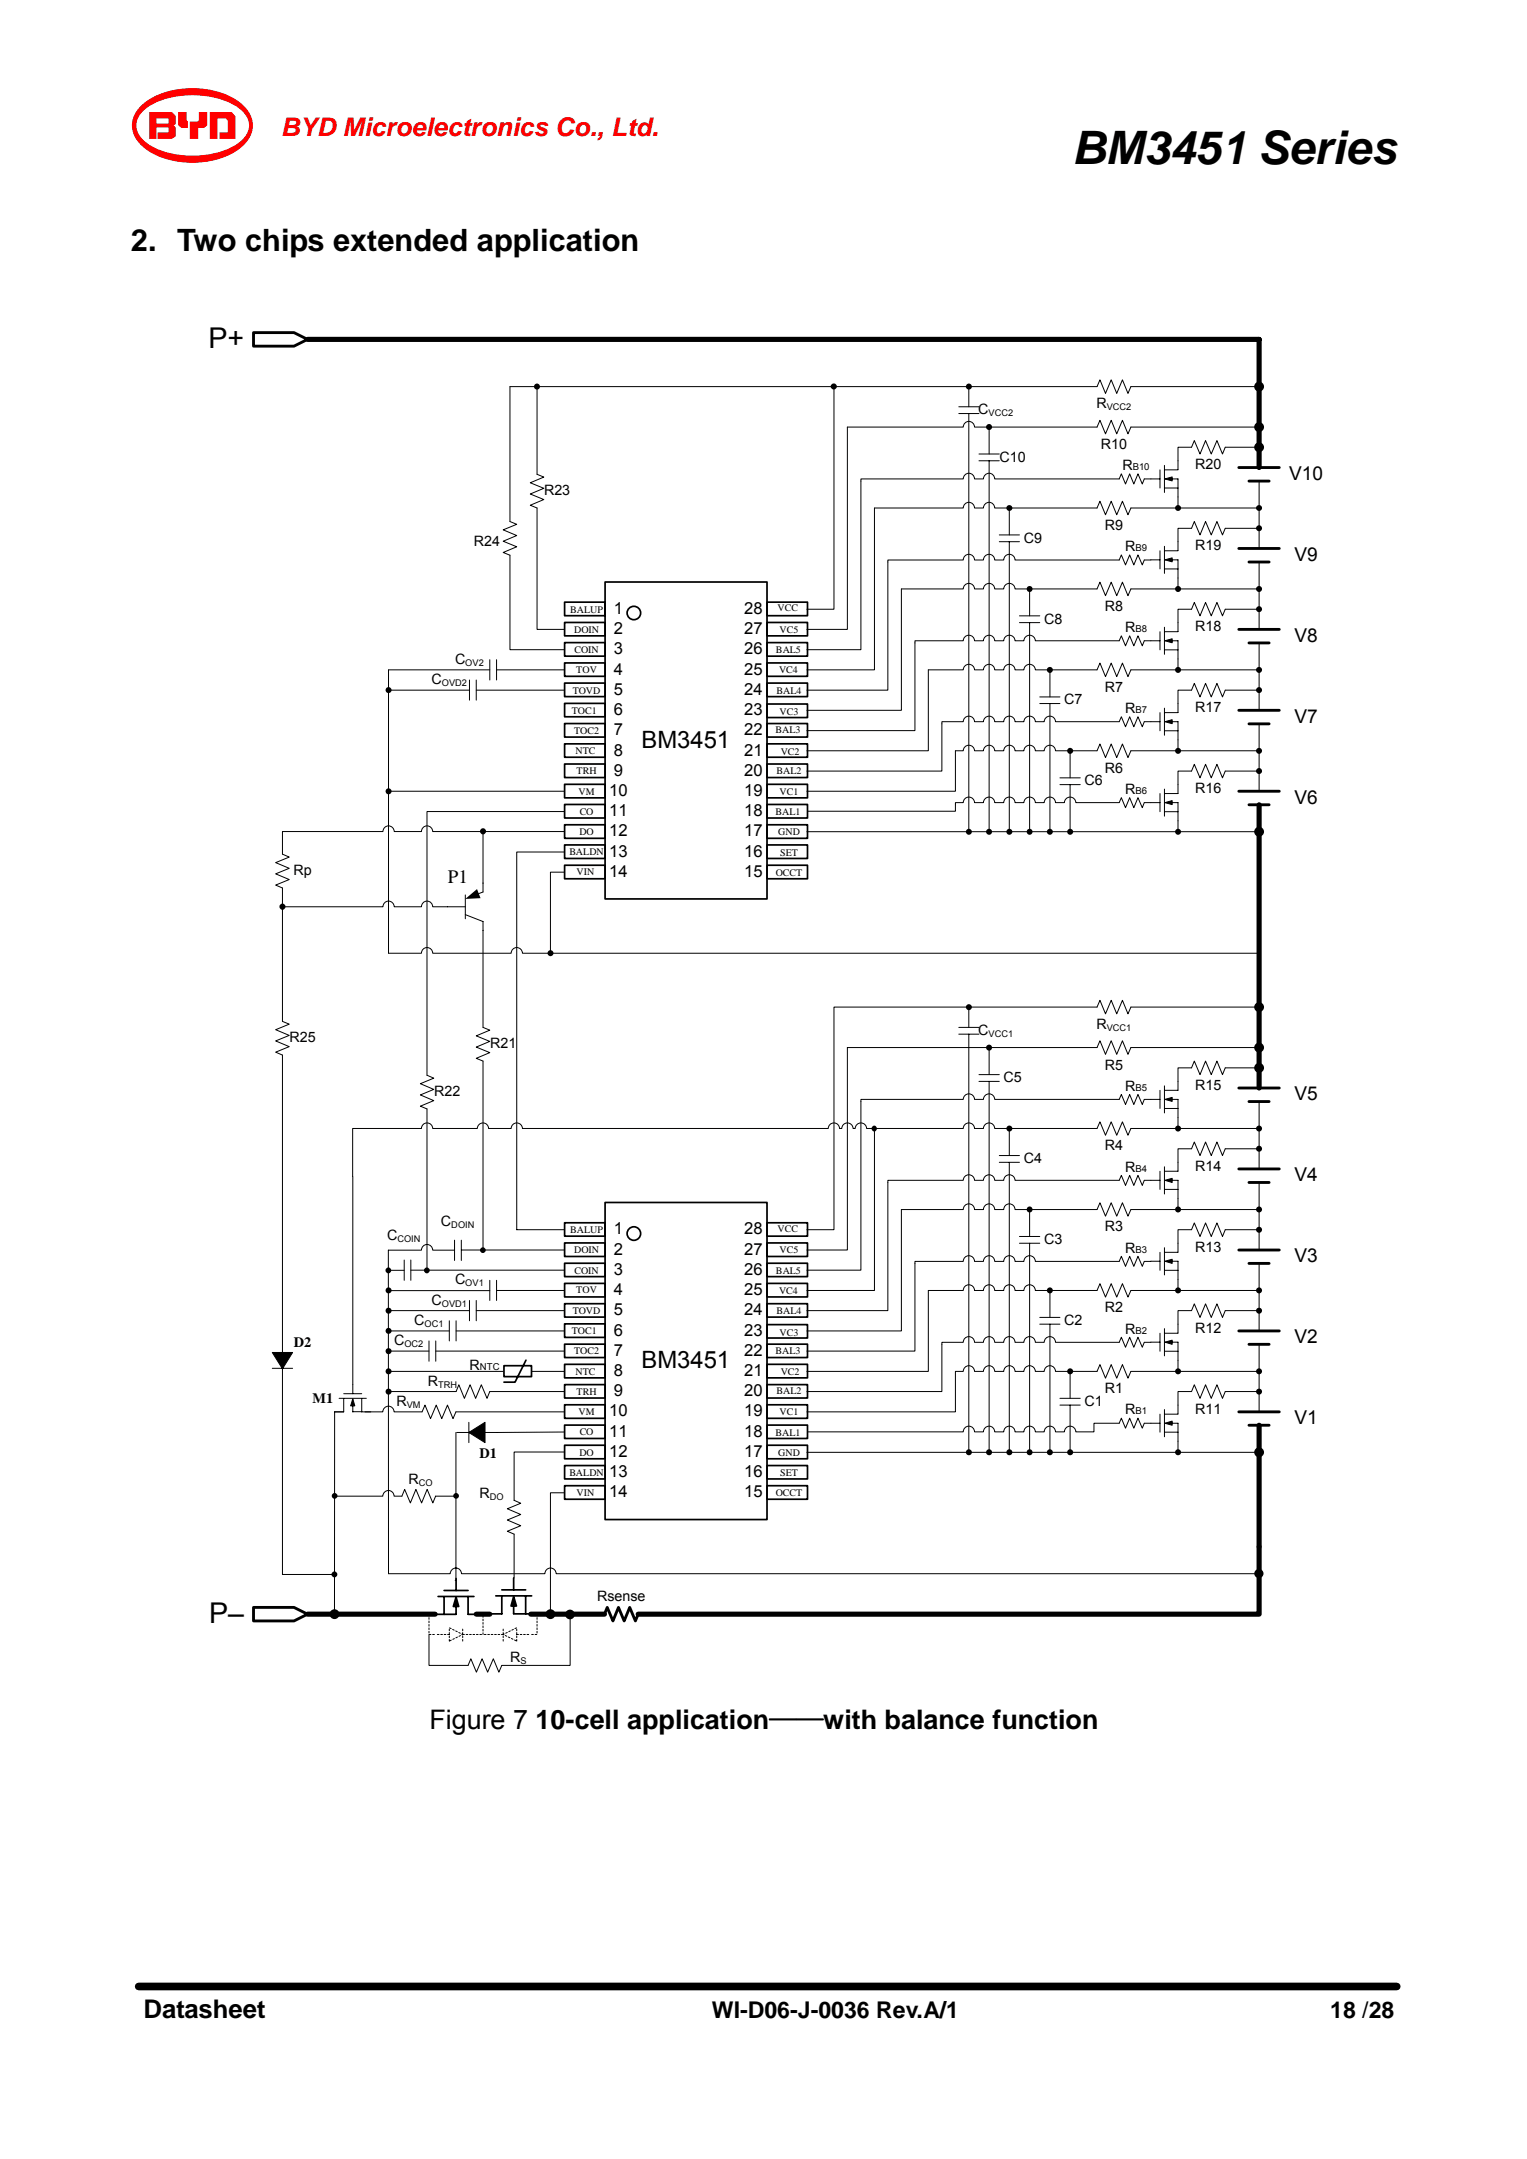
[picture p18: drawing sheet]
<svg xmlns="http://www.w3.org/2000/svg" width="210mm" height="297mm" viewBox="0 0 210 297" stroke-linecap="round" stroke-linejoin="round" font-family="sans-serif">
<defs><g id="words">
<text font-size="6.3" x="147.4" y="22.5">BM3451 Series</text>
<text font-size="4.2" x="18" y="34.5">2. Two chips extended application</text>
<g font-size="3.9">
<text x="28.7" y="47.9">P+</text>
<text x="28.7" y="223.2">P–</text>
</g>
<text font-size="3.7" x="59.1" y="237.9">Figure 7 10-cell application——with balance function</text>
<text font-size="3.5" fill="#f00" x="38.6" y="18.7">BYD Microelectronics Co., Ltd.</text>
<text font-size="3.5" x="19.7" y="277.6">Datasheet</text>
<g font-size="3.3">
<text x="88.2" y="102.8">BM3451</text>
<text x="88.2" y="188.2">BM3451</text>
</g>
<g font-size="3.2">
<text x="97.9" y="277.6">WI-D06-J-0036 Rev.A/1</text>
<text x="182.9" y="277.6">18 /28</text>
</g>
<g font-size="2.6">
<text x="177.3" y="66">V10</text>
<text x="178" y="77.2">V9</text>
<text x="178" y="88.3">V8</text>
<text x="178" y="99.4">V7</text>
<text x="178" y="110.6">V6</text>
<text x="61.6" y="121.5">P1</text>
<text x="178" y="151.4">V5</text>
<text x="178" y="162.5">V4</text>
<text x="178" y="173.7">V3</text>
<text x="178" y="184.8">V2</text>
<text x="178" y="195.9">V1</text>
</g>
<g font-size="2.3">
<text x="84.4" y="84.5">1</text>
<text x="84.4" y="87.2">2</text>
<text x="102.3" y="87.2">27</text>
<text x="102.3" y="84.5">28</text>
<text x="84.4" y="95.6">5</text>
<text x="84.4" y="92.8">4</text>
<text x="84.4" y="90">3</text>
<text x="102.3" y="95.6">24</text>
<text x="102.3" y="92.8">25</text>
<text x="102.3" y="90">26</text>
<text x="84.4" y="98.4">6</text>
<text x="84.4" y="101.2">7</text>
<text x="102.3" y="98.4">23</text>
<text x="102.3" y="101.2">22</text>
<text x="84.4" y="106.7">9</text>
<text x="84.4" y="103.9">8</text>
<text x="102.3" y="106.7">20</text>
<text x="102.3" y="103.9">21</text>
<text x="83.8" y="112.3">11</text>
<text x="83.8" y="109.5">10</text>
<text x="102.3" y="112.3">18</text>
<text x="102.3" y="109.5">19</text>
<text x="83.8" y="117.9">13</text>
<text x="83.8" y="115.1">12</text>
<text x="102.3" y="117.9">16</text>
<text x="102.3" y="115.1">17</text>
<text x="83.8" y="120.6">14</text>
<text x="102.3" y="120.6">15</text>
<text x="84.4" y="169.8">1</text>
<text x="84.4" y="172.6">2</text>
<text x="102.3" y="172.6">27</text>
<text x="102.3" y="169.8">28</text>
<text x="84.4" y="178.2">4</text>
<text x="84.4" y="175.4">3</text>
<text x="102.3" y="178.2">25</text>
<text x="102.3" y="175.4">26</text>
<text x="84.4" y="183.7">6</text>
<text x="84.4" y="181">5</text>
<text x="102.3" y="183.7">23</text>
<text x="102.3" y="181">24</text>
<text x="84.4" y="189.3">8</text>
<text x="84.4" y="186.5">7</text>
<text x="102.3" y="189.3">21</text>
<text x="102.3" y="186.5">22</text>
<text x="83.8" y="197.7">11</text>
<text x="83.8" y="194.9">10</text>
<text x="84.4" y="192.1">9</text>
<text x="102.3" y="197.7">18</text>
<text x="102.3" y="194.9">19</text>
<text x="102.3" y="192.1">20</text>
<text x="83.8" y="203.2">13</text>
<text x="83.8" y="200.4">12</text>
<text x="102.3" y="203.2">16</text>
<text x="102.3" y="200.4">17</text>
<text x="83.8" y="206">14</text>
<text x="102.3" y="206">15</text>
</g>
<g font-size="2">
<text x="134.5" y="57">C</text>
<text x="150.8" y="56.2">R</text>
<text x="137.5" y="63.5">C10</text>
<text x="151.4" y="61.8">R10</text>
<text x="154.3" y="64.7">R</text>
<text x="164.4" y="64.6">R20</text>
<text x="74.8" y="68.1">R23</text>
<text x="65.2" y="75.1">R24</text>
<text x="140.8" y="74.7">C9</text>
<text x="151.9" y="72.9">R9</text>
<text x="154.7" y="75.8">R</text>
<text x="164.4" y="75.7">R19</text>
<text x="143.6" y="85.8">C8</text>
<text x="151.9" y="84">R8</text>
<text x="154.7" y="87">R</text>
<text x="164.4" y="86.8">R18</text>
<text x="59.3" y="94.1">C</text>
<text x="62.6" y="91.4">C</text>
<text x="151.9" y="95.2">R7</text>
<text x="146.3" y="96.9">C7</text>
<text x="154.7" y="98.1">R</text>
<text x="164.4" y="98">R17</text>
<text x="151.9" y="106.3">R6</text>
<text x="149.1" y="108.1">C6</text>
<text x="154.7" y="109.2">R</text>
<text x="164.4" y="109.1">R16</text>
<text x="40.4" y="120.3">Rp</text>
<text x="39.8" y="143.3">R25</text>
<text x="134.5" y="142.4">C</text>
<text x="150.8" y="141.6">R</text>
<text x="67.4" y="144.1">R21</text>
<text x="138" y="148.9">C5</text>
<text x="151.9" y="147.2">R5</text>
<text x="164.4" y="149.9">R15</text>
<text x="59.7" y="150.7">R22</text>
<text x="154.7" y="150.1">R</text>
<text x="140.8" y="160">C4</text>
<text x="151.9" y="158.3">R4</text>
<text x="154.7" y="161.2">R</text>
<text x="164.4" y="161.1">R14</text>
<text x="53.2" y="170.5">C</text>
<text x="60.6" y="168.7">C</text>
<text x="143.6" y="171.2">C3</text>
<text x="151.9" y="169.4">R3</text>
<text x="154.7" y="172.3">R</text>
<text x="164.4" y="172.2">R13</text>
<text x="59.3" y="179.5">C</text>
<text x="62.6" y="176.7">C</text>
<text x="40.4" y="185.4">D2</text>
<text x="54.2" y="185.1">C</text>
<text x="57" y="182.3">C</text>
<text x="146.3" y="182.3">C2</text>
<text x="151.9" y="180.6">R2</text>
<text x="154.7" y="183.5">R</text>
<text x="164.4" y="183.3">R12</text>
<text x="58.8" y="190.6">R</text>
<text x="64.6" y="188.5">R</text>
<text x="151.9" y="191.7">R1</text>
<text x="43" y="193.1">M1</text>
<text x="54.5" y="193.4">R</text>
<text x="149.1" y="193.4">C1</text>
<text x="154.7" y="194.6">R</text>
<text x="164.4" y="194.5">R11</text>
<text x="65.9" y="200.5">D1</text>
<text x="56.2" y="204.2">R</text>
<text x="65.9" y="206.1">R</text>
<text x="82.1" y="220.2">Rsense</text>
<text x="70.2" y="228.6">R</text>
</g>
<g font-size="1.4">
<text x="78.4" y="84.3">BALUP</text>
<text x="79" y="87.1">DOIN</text>
<text x="79" y="89.9">COIN</text>
<text x="106.7" y="89.9">BAL5</text>
<text x="106.9" y="84.1">VCC</text>
<text x="107.2" y="87.1">VC5</text>
<text x="78.8" y="95.4">TOVD</text>
<text x="79.2" y="92.5">TOV</text>
<text x="106.8" y="95.4">BAL4</text>
<text x="107.1" y="92.6">VC4</text>
<text x="78.6" y="98.2">TOC1</text>
<text x="79" y="101">TOC2</text>
<text x="106.6" y="100.9">BAL3</text>
<text x="107.2" y="98.4">VC3</text>
<text x="79.1" y="103.8">NTC</text>
<text x="79.3" y="106.6">TRH</text>
<text x="106.8" y="106.5">BAL2</text>
<text x="107.4" y="103.8">VC2</text>
<text x="79.6" y="109.3">VM</text>
<text x="79.7" y="112.1">CO</text>
<text x="106.6" y="112.2">BAL1</text>
<text x="107.2" y="109.3">VC1</text>
<text x="78.3" y="117.7">BALDN</text>
<text x="79.7" y="114.9">DO</text>
<text x="107" y="114.9">GND</text>
<text x="107.3" y="117.8">SET</text>
<text x="79.3" y="120.4">VIN</text>
<text x="106.7" y="120.5">OCCT</text>
<text x="78.4" y="169.7">BALUP</text>
<text x="79" y="172.4">DOIN</text>
<text x="106.9" y="169.5">VCC</text>
<text x="107.2" y="172.4">VC5</text>
<text x="79" y="175.2">COIN</text>
<text x="79.2" y="177.9">TOV</text>
<text x="106.7" y="175.2">BAL5</text>
<text x="107.1" y="178">VC4</text>
<text x="78.6" y="183.6">TOC1</text>
<text x="78.8" y="180.8">TOVD</text>
<text x="106.8" y="180.8">BAL4</text>
<text x="107.2" y="183.8">VC3</text>
<text x="79" y="186.4">TOC2</text>
<text x="79.1" y="189.1">NTC</text>
<text x="79.3" y="191.9">TRH</text>
<text x="106.6" y="186.3">BAL3</text>
<text x="106.8" y="191.9">BAL2</text>
<text x="107.4" y="189.2">VC2</text>
<text x="79.6" y="194.7">VM</text>
<text x="79.7" y="197.5">CO</text>
<text x="106.6" y="197.6">BAL1</text>
<text x="107.2" y="194.7">VC1</text>
<text x="78.3" y="203.1">BALDN</text>
<text x="79.7" y="200.3">DO</text>
<text x="107" y="200.3">GND</text>
<text x="107.3" y="203.1">SET</text>
<text x="79.3" y="205.8">VIN</text>
<text x="106.7" y="205.8">OCCT</text>
</g>
<g font-size="1.3">
<text x="135.9" y="57.3">VCC2</text>
<text x="152.2" y="56.5">VCC2</text>
<text x="155.8" y="64.7">B10</text>
<text x="156.1" y="75.8">B9</text>
<text x="156.1" y="87">B8</text>
<text x="60.7" y="94.4">OVD2</text>
<text x="64" y="91.6">OV2</text>
<text x="156.1" y="98.1">B7</text>
<text x="156.1" y="109.2">B6</text>
<text x="135.9" y="142.7">VCC1</text>
<text x="152.2" y="141.8">VCC1</text>
<text x="156.1" y="150.1">B5</text>
<text x="156.1" y="161.2">B4</text>
<text x="54.7" y="170.8">COIN</text>
<text x="62.1" y="169">DOIN</text>
<text x="156.1" y="172.3">B3</text>
<text x="60.7" y="179.8">OVD1</text>
<text x="64" y="177">OV1</text>
<text x="55.6" y="185.4">OC2</text>
<text x="58.4" y="182.6">OC1</text>
<text x="156.1" y="183.5">B2</text>
<text x="60.2" y="190.9">TRH</text>
<text x="66" y="188.5">NTC</text>
<text x="55.9" y="193.7">VM</text>
<text x="156.1" y="194.6">B1</text>
<text x="57.6" y="204.5">CO</text>
<text x="67.4" y="206.3">DO</text>
<text x="71.6" y="228.9">S</text>
</g>
</g></defs>
<g fill="#f00">
<path d="M19.5 14.5a3.6 3.6 0 0 0 0 5.5 11.1 11.1 0 0 0 9.4 2.2 8.3 8.3 0 0 0 5.1-2.8 3.5 3.5 0 0 0-.6-4.9 11.1 11.1 0 0 0-9.4-2.2 9.3 9.3 0 0 0-4.5 2.2zM19.6 15.3a9 9 0 0 1 5.6-2.1 11.9 11.9 0 0 1 7.5 1.6 2.93 2.93 0 0 1 1.4 3.1 4.7 4.7 0 0 1-3.1 2.7 13.1 13.1 0 0 1-10-.4 3.8 3.8 0 0 1-2.2-2.9l.1-.7 .2-.7z" fill-rule="evenodd"/>
<path d="M28.9 15.4h3l.5 .6v3.1h-2.2v-.9h1.1v-1.6l-.2-.3h-1.2v2.8h-1z" fill-rule="evenodd"/>
<path d="M27.3 15.4h1.2v1.9l-.5 .3h-.7v1.5h-1.2v-2.4h1.1l.1-.1z" fill-rule="evenodd"/>
<path d="M24.5 15.4h1.2v1.2l.1 .1v.9h-.8l-.5-.3z" fill-rule="evenodd"/>
<path d="M20.5 15.4v3.7h1v-1.6h1.7v.7h-1.5v.9h1.9l.6-.3v-1.3l-.3-.2 .3-.2v-1.2l-.6-.5zM21.5 16.3h1.7v.7h-1.7z" fill-rule="evenodd"/>
</g>
<g fill="none" stroke="#000" stroke-width=".14">
<path d="M73.9 53.2v12.1l.9 .3-1.9 .8 1.9 .8-1.9 .8 1.9 .7-1.9 .8 1 .4v16.7h3.7M114.7 53.2h-44.6v18.6l1 .3-1.9 .8 1.9 .8-1.9 .8 1.9 .7-1.9 .8 .9 .4v13h7.5M116.5 58.8v27.8h-5.5M131.8 56.9h2.8M131.8 56h2.8M133.2 56.9v57.5M150.9 58.8l.4-1 .7 1.9 .8-1.9 .8 1.9 .7-1.9 .8 1.9 .4-.9h17.6M173.1 53.2h-17.6l-.4 .9-.8-1.8-.7 1.8-.8-1.8-.8 1.8-.7-1.8-.4 .9h-36.2v30.6h-3.7M118.4 66.2v23.2h-7.4M120.2 69.9v22.3h-9.2M122.1 77.3v17.7h-11.1M134.6 62.5h2.8"/>
<path d="M134.6 63.4h2.8M136 63.4v51M137.4 73.6h2.8M137.4 74.5h2.8M138.8 74.5v39.9M150.9 69.9l.4-.9 .7 1.8 .8-1.8 .8 1.8 .7-1.8 .8 1.8 .4-.9h6.5M162 68.4v1.5h11.1M162 74.5v-1.8h1.9l.3-.9 .8 1.8 .8-1.8 .8 1.8 .7-1.8 .8 1.8 .4-.9h4.6v2.8M162 79.5v1.5h11.1M173.1 61.5h-4.6l-.4 1-.8-1.9-.7 1.9-.8-1.9-.8 1.9-.8-1.9-.3 .9h-1.9v1.9M173.1 66.2v6.5M173.1 77.3v6.5"/>
<path d="M53.4 92.2h14M53.4 95h11.2M65.5 95h12.1M67.4 90.8v2.8M68.3 92.2h9.3M68.3 90.8v2.8M124 81v16.7h-13M125.8 88.5v12h-14.8M127.7 92.2v11.1h-16.7M129.5 99.6v6.5h-18.5M140.2 84.7h2.8M140.2 85.7h2.8"/>
<path d="M141.6 85.7v28.7M143 95.9h2.8M143 96.8h2.8M144.4 96.8v17.6M150.9 92.2l.4-1 .7 1.9 .8-1.9 .8 1.9 .7-1.9 .8 1.9 .4-.9h6.5M150.9 81l.4-.9 .7 1.9 .8-1.9 .8 1.9 .7-1.9 .8 1.9 .4-1h6.5M162 85.7v-1.9h1.9l.3-.9 .8 1.8 .8-1.8 .8 1.8 .7-1.8 .8 1.8 .4-.9h4.6v2.8M162 90.7v1.5h11.1M162 96.8v-1.8h1.9l.3-1 .8 1.9 .8-1.9 .8 1.9 .7-1.9 .8 1.9 .4-.9h4.6v2.7M173.1 88.5v6.5M173.1 99.6v6.5M111 114.4h51"/>
<path d="M131.4 103.3v5.6h-20.4M145.8 107.9h2.7M145.8 107h2.7M147.2 103.3v3.7M147.2 107.9v6.5M150.9 103.3l.4-.9 .7 1.8 .8-1.8 .8 1.8 .7-1.8 .8 1.8 .4-.9h6.5M162 101.8v1.5h11.1M162 107.9v-1.8h1.9l.3-.9 .8 1.8 .8-1.8 .8 1.8 .7-1.8 .8 1.8 .4-.9h4.6v2.8M162 112.9v1.5h11.1M19.1 273.3h173"/>
</g>
<path d="M19.1 273.3h173z" fill="none" stroke="#000" stroke-width="1.1"/>
<path d="M42.3 46.7h130.8v17.6" fill="none" stroke="#000" stroke-width=".71"/>
<g fill="#000">
<circle cx="73.8" cy="53.2" r=".41"/>
<circle cx="173.1" cy="58.8" r=".68"/>
<circle cx="173.1" cy="53.2" r=".68"/>
<circle cx="162" cy="69.9" r=".41"/>
<circle cx="173.1" cy="69.9" r=".41"/>
<circle cx="173.1" cy="72.7" r=".41"/>
<circle cx="173.1" cy="61.5" r=".67"/>
<circle cx="53.4" cy="94.9" r=".42"/>
<circle cx="162" cy="92.2" r=".41"/>
<circle cx="162" cy="81" r=".41"/>
<circle cx="173.1" cy="83.8" r=".41"/>
<circle cx="173.1" cy="94.9" r=".41"/>
<circle cx="173.1" cy="81" r=".41"/>
<circle cx="173.1" cy="92.2" r=".41"/>
<circle cx="133.2" cy="114.4" r=".41"/>
<circle cx="136" cy="114.4" r=".41"/>
<circle cx="138.8" cy="114.4" r=".41"/>
<circle cx="141.6" cy="114.4" r=".41"/>
<circle cx="144.4" cy="114.4" r=".41"/>
<circle cx="147.2" cy="103.3" r=".41"/>
<circle cx="147.2" cy="114.4" r=".41"/>
<circle cx="162" cy="114.4" r=".41"/>
<circle cx="162" cy="103.3" r=".41"/>
<circle cx="173.1" cy="103.3" r=".41"/>
<circle cx="173.1" cy="106.1" r=".42"/>
<circle cx="173.1" cy="114.4" r=".67"/>
</g>
<path d="M170.3 64.3h5.6M170.3 75.5h5.6M171.7 66.2h2.8M171.7 77.3h2.8M170.3 86.6h5.6M170.3 97.7h5.6M171.7 88.5h2.8M171.7 99.6h2.8M170.3 108.9h5.6M171.7 110.7h2.8" fill="none" stroke="#000" stroke-width=".39"/>
<path d="M34.9 45.8h5.5l1.9 .9-1.9 .9h-5.5z" fill-rule="evenodd" fill="#fff"/>
<path d="M34.9 45.8h5.5l1.9 .9-1.9 .9h-5.5zM170.3 149.7h5.6M171.7 151.6h2.8M170.3 160.8h5.6M170.3 172h5.6M171.7 162.7h2.8M171.7 173.8h2.8M170.3 183.1h5.6M170.3 194.2h5.6M171.7 185h2.8M171.7 196.1h2.8M83.1 222.1l.4-1 .8 1.9 .7-1.9 .8 1.9 .8-1.9 .8 1.9 .4-.9" fill="none" stroke="#000" stroke-width=".39"/>
<g fill="none" stroke="#000" stroke-width=".14">
<path d="M133.2 53.2v2.8M136 58.8v3.7M138.8 69.9v3.7M53.4 92.2v38.9M64.6 93.6v2.7M65.5 93.6v2.7M141.6 81v3.7M144.4 92.2v3.7M77.6 120h-1.9v11.1M77.6 111.7h-18.9v36.2l.9 .4-1.8 .8 1.8 .8-1.8 .7 1.8 .8-1.8 .8 .9 .4v22.2h18.9M133.2 138.6v2.8M173.1 138.6h-17.6l-.4 .9-.8-1.9-.7 1.9-.8-1.9-.8 1.9-.7-1.9-.4 1h-36.2v30.6h-3.7"/>
<path d="M66.4 141.4l1 .3-1.9 .8 1.9 .8-1.9 .8 1.9 .7-1.9 .8 .9 .4v26h11.2M118.4 151.6v23.2h-7.4M120.2 155.3v22.2h-9.2M131.8 142.3h2.8M131.8 141.4h2.8M133.2 142.3v57.5M134.6 147.8h2.8M134.6 148.8h2.8M136 144.1v3.7M136 148.8v51M137.4 159h2.8M137.4 159.9h2.8"/>
<path d="M138.8 155.3v3.7M138.8 159.9v39.9M150.9 155.3l.4-1 .7 1.9 .8-1.9 .8 1.9 .7-1.9 .8 1.9 .4-.9h6.5M162 153.8v1.5h11.1M162 159.9v-1.8h1.9l.3-1 .8 1.9 .8-1.9 .8 1.9 .7-1.9 .8 1.9 .4-.9h4.6v2.7M173.1 146.9h-4.6l-.4 .9-.8-1.8-.7 1.8-.8-1.8-.8 1.8-.8-1.8-.3 .9h-1.9v1.9M173.1 144.1h-17.6l-.4 1-.8-1.9-.7 1.9-.8-1.9-.8 1.9-.7-1.9-.4 .9h-34.4v27.9h-5.5M173.1 151.6v6.5M53.4 174.8v41.7M64.6 178.9v2.8M65.5 178.9v2.8M67.4 176.1v2.8"/>
<path d="M68.3 177.5h9.3M68.3 176.1v2.8M122.1 162.7v17.6h-11.1M124 166.4v16.7h-13M125.8 173.8v12.1h-14.8M127.7 177.5v11.2h-16.7M140.2 170.1h2.8M140.2 171h2.8M141.6 166.4v3.7M141.6 171v28.8M144.4 177.5v3.8M150.9 177.5l.4-.9 .7 1.9 .8-1.9 .8 1.9 .7-1.9 .8 1.9 .4-1h6.5"/>
<path d="M150.9 166.4l.4-.9 .7 1.8 .8-1.8 .8 1.8 .7-1.8 .8 1.8 .4-.9h6.5M162 164.9v1.5h11.1M162 171v-1.8h1.9l.3-.9 .8 1.8 .8-1.8 .8 1.8 .7-1.8 .8 1.8 .4-.9h4.6v2.8M162 176v1.5h11.1M173.1 162.7v6.5M173.1 173.8v6.5M53.4 191.5h9.3l.4-1 .8 1.9 .7-1.9 .8 1.9 .8-1.9 .8 1.9 .4-.9h10.2M53.4 188.7h15.8M53.4 180.3h11.2M53.4 183.1h8.4M53.4 185.9h5.6M59 184.5v2.8"/>
<path d="M59.9 185.9h17.7M59.9 184.5v2.8M61.8 181.7v2.8M62.7 183.1h14.9M62.7 181.7v2.8M65.5 180.3h12.1M73.1 188.7h4.5M111 199.8h51M129.5 185v6.5h-18.5M131.4 188.7v5.5h-20.4M143 181.3h2.8M143 182.2h2.8"/>
<path d="M144.4 182.2v17.6M145.8 193.3h2.7M145.8 192.4h2.7M147.2 188.7v3.7M147.2 193.3v6.5M150.9 188.7l.4-1 .7 1.9 .8-1.9 .8 1.9 .7-1.9 .8 1.9 .4-.9h6.5M162 182.2v-1.9h1.9l.3-.9 .8 1.9 .8-1.9 .8 1.9 .7-1.9 .8 1.9 .4-1h4.6v2.8M162 187.2v1.5h11.1M162 193.3v-1.8h1.9l.3-1 .8 1.9 .8-1.9 .8 1.9 .7-1.9 .8 1.9 .4-.9h4.6v2.7M162 198.3v1.5h11.1M173.1 185v6.5M77.6 205.4h-1.9v16.7"/>
</g>
<g fill="#000">
<circle cx="133.2" cy="53.2" r=".41"/>
<circle cx="136" cy="58.7" r=".41"/>
<circle cx="138.8" cy="69.9" r=".41"/>
<circle cx="141.6" cy="81" r=".41"/>
<circle cx="144.4" cy="92.2" r=".42"/>
<circle cx="75.7" cy="131.1" r=".41"/>
<circle cx="133.2" cy="138.6" r=".41"/>
<circle cx="173.1" cy="138.6" r=".67"/>
<circle cx="136" cy="144.1" r=".41"/>
<circle cx="138.8" cy="155.3" r=".41"/>
<circle cx="162" cy="155.3" r=".41"/>
<circle cx="173.1" cy="155.3" r=".41"/>
<circle cx="173.1" cy="158" r=".42"/>
<circle cx="173.1" cy="144.1" r=".67"/>
<circle cx="173.1" cy="146.9" r=".68"/>
<circle cx="141.6" cy="166.4" r=".41"/>
<circle cx="144.4" cy="177.5" r=".41"/>
<circle cx="162" cy="166.4" r=".41"/>
<circle cx="162" cy="177.5" r=".41"/>
<circle cx="173.1" cy="166.4" r=".41"/>
<circle cx="173.1" cy="177.5" r=".41"/>
<circle cx="173.1" cy="169.2" r=".41"/>
<circle cx="53.4" cy="191.5" r=".42"/>
<circle cx="53.4" cy="180.3" r=".42"/>
<circle cx="53.4" cy="185.9" r=".42"/>
<circle cx="53.4" cy="183.1" r=".42"/>
<circle cx="53.4" cy="188.7" r=".42"/>
<circle cx="133.2" cy="199.8" r=".42"/>
<circle cx="136" cy="199.8" r=".42"/>
<circle cx="138.8" cy="199.8" r=".42"/>
<circle cx="141.6" cy="199.8" r=".41"/>
<circle cx="144.4" cy="199.8" r=".42"/>
<circle cx="147.2" cy="199.8" r=".42"/>
<circle cx="147.2" cy="188.7" r=".41"/>
<circle cx="162" cy="188.7" r=".41"/>
<circle cx="162" cy="199.8" r=".41"/>
<circle cx="173.1" cy="188.7" r=".41"/>
<circle cx="173.1" cy="191.5" r=".41"/>
<circle cx="173.1" cy="180.3" r=".41"/>
<circle cx="173.1" cy="199.8" r=".68"/>
<circle cx="75.7" cy="222.1" r=".68"/>
</g>
<path d="M173.1 110.7v39M173.1 196.1v26h-85.3M42.3 222.1h17.5M65.5 222.1h1.9M73 222.1h10.1" fill="none" stroke="#000" stroke-width=".71"/>
<path d="M59 222.1v2.8h.9M61.8 223.9l1.8 1-1.8 .9zM61.8 224.9h-1.9M63.6 225.8v-1.9M63.6 224.9h2.8M66.4 224.9v-2.8M69.2 224.9l1.9-1v1.9zM69.2 225.8v-1.9M69.2 224.9h-2.8M71.1 224.9h1.8M73.9 222.1v2.8h-1" fill="none" stroke="#000" stroke-width=".14" stroke-dasharray=".2 .2"/>
<path d="M34.9 221.1h5.5l1.9 1-1.9 .9h-5.5z" fill-rule="evenodd" fill="#fff"/>
<path d="M34.9 221.1h5.5l1.9 1-1.9 .9h-5.5z" fill="none" stroke="#000" stroke-width=".39"/>
<path d="M53.4 108.9h24.2M77.6 117.2h-6.5v52h6.5M47.3 194.2h-1.3v27.9M58 194.2l.4-.9 .8 1.9 .8-1.9 .7 1.9 .8-1.9 .8 1.9 .4-1h14.9M62.8 197.1h1.7M64.5 197.1l2.2-1.4v2.8zM64.5 195.7v2.8M77.6 197l-10.9 .1M55.3 205.8l.3-.9 .8 1.9 .8-1.9 .8 1.9 .7-1.9 .8 1.9 .4-1h2.8" fill="none" stroke="#000" stroke-width=".14"/>
<g fill="#000">
<path d="M64.5 197.1l2.2-1.4v2.8z"/>
<circle cx="53.4" cy="108.9" r=".42"/>
<circle cx="46" cy="205.8" r=".28"/>
<circle cx="62.7" cy="205.8" r=".28"/>
<circle cx="46" cy="222.1" r=".68"/>
</g>
<g fill="none" stroke="#000" stroke-width=".24">
<path d="M77.6 82.8h5.6v1.9h-5.6zM77.6 85.6h5.6v1.9h-5.6zM77.6 94h5.6v1.8h-5.6zM77.6 96.8h5.6v1.8h-5.6zM77.6 88.4h5.6v1.9h-5.6zM77.6 91.2h5.6v1.8h-5.6zM77.6 99.5h5.6v1.9h-5.6zM83.2 80.1h22.3v43.6h-22.3zM105.5 82.8h5.5v1.9h-5.5zM105.5 85.6h5.5v1.9h-5.5zM105.5 94h5.5v1.8h-5.5zM105.5 96.9h5.5v1.8h-5.5z"/>
<path d="M105.5 88.4h5.5v1.9h-5.5zM105.5 91.2h5.5v1.8h-5.5zM105.5 99.5h5.5v1.9h-5.5zM77.6 102.3h5.6v1.9h-5.6zM77.6 110.7h5.6v1.8h-5.6zM77.6 113.5h5.6v1.8h-5.6zM77.6 105.1h5.6v1.9h-5.6zM77.6 107.9h5.6v1.9h-5.6zM77.6 116.2h5.6v1.9h-5.6zM77.6 119h5.6v1.9h-5.6zM105.5 102.3h5.5v1.9h-5.5zM105.5 110.7h5.5v1.8h-5.5z"/>
<path d="M105.5 113.5h5.5v1.8h-5.5zM105.5 105.1h5.5v1.9h-5.5zM105.5 107.9h5.5v1.9h-5.5zM105.5 116.2h5.5v1.9h-5.5zM105.5 119h5.5v1.9h-5.5z"/>
<circle cx="46" cy="205.8" r=".28"/>
<circle cx="62.7" cy="205.8" r=".28"/>
</g>
<circle cx="87.2" cy="84.3" r=".93" fill="#fff"/>
<g fill="none" stroke="#000" stroke-width=".24">
<path d="M77.6 168.2h5.6v1.9h-5.6zM77.6 171h5.6v1.9h-5.6zM77.6 179.4h5.6v1.8h-5.6zM77.6 173.8h5.6v1.8h-5.6zM77.6 176.6h5.6v1.8h-5.6zM83.2 165.4h22.3v43.7h-22.3zM105.5 168.2h5.5v1.9h-5.5zM105.5 171h5.5v1.9h-5.5zM105.5 179.4h5.5v1.8h-5.5zM105.5 173.8h5.5v1.8h-5.5zM105.5 176.6h5.5v1.8h-5.5zM77.6 182.1h5.6v1.9h-5.6z"/>
<path d="M77.6 184.9h5.6v1.9h-5.6zM77.6 187.7h5.6v1.9h-5.6zM77.6 196.1h5.6v1.8h-5.6zM77.6 198.8h5.6v1.9h-5.6zM77.6 190.5h5.6v1.8h-5.6zM77.6 193.3h5.6v1.8h-5.6zM105.5 182.2h5.5v1.9h-5.5zM105.5 184.9h5.5v1.9h-5.5zM105.5 187.7h5.5v1.9h-5.5zM105.5 196.1h5.5v1.8h-5.5zM105.5 198.8h5.5v1.9h-5.5zM105.5 190.5h5.5v1.8h-5.5z"/>
<path d="M105.5 193.3h5.5v1.8h-5.5zM77.6 201.6h5.6v1.9h-5.6zM77.6 204.4h5.6v1.9h-5.6zM105.5 201.6h5.5v1.9h-5.5zM105.5 204.4h5.5v1.9h-5.5z"/>
<circle cx="87.2" cy="84.3" r=".93"/>
</g>
<circle cx="87.2" cy="169.7" r=".93" fill="#fff"/>
<g fill="none" stroke="#000" stroke-width=".24">
<circle cx="120.2" cy="155.2" r=".26"/>
<circle cx="87.2" cy="169.7" r=".93"/>
<circle cx="46" cy="216.6" r=".29"/>
</g>
<path d="M77.6 114.4h-11.2v8.3l-.7 .3M38.8 124.7l13.9 .1a.77 .77 0 0 1 .7-.8 .77 .77 0 0 1 .8 .8h3.8a.77 .77 0 0 1 .7-.8 .77 .77 0 0 1 .8 .8h4.5M38.8 124.8v15.7l1 .4-1.9 .8 1.9 .8-1.9 .7 1.9 .8-1.9 .8 .9 .4M64 123.1v3.3M64 125.8l2.4 1v14.6M120 155.3h-.8a.78 .78 0 0 0-.8-.8 .78 .78 0 0 0-.8 .8h-.3a.77 .77 0 0 0-.8-.8 .77 .77 0 0 0-.7 .8h-.4a.77 .77 0 0 0-.7-.8 .77 .77 0 0 0-.8 .8h-42.1a.77 .77 0 0 0-.7-.8 .77 .77 0 0 0-.8 .8h-3.1a.77 .77 0 0 0-.8-.8 .77 .77 0 0 0-.8 .8h-6.1a.77 .77 0 0 0-.8-.8 .77 .77 0 0 0-.7 .8h-9.5v6.6M77.6 199.8h-6.9v6.6l.9 .4-1.8 .8 1.8 .8-1.8 .7 1.8 .8-1.8 .8 .9 .4" fill="none" stroke="#000" stroke-width=".14"/>
<g fill="#000">
<path d="M64 123.7l1.6-1.4 .5 1.3z"/>
<circle cx="120.2" cy="155.2" r=".26"/>
<circle cx="46" cy="216.6" r=".29"/>
</g>
<path d="M69.3 187.9h3.8v1.5h-3.8z" fill="#fff"/>
<g fill="none" stroke="#000" stroke-width=".24">
<path d="M69.3 187.9h3.8v1.5h-3.8zM72.3 187.1l-1.5 3.1h-1.5M60.2 219.6h5M61.1 219.7v2.4M61.1 218.8h3.3M62.7 219.7l.4 1.3h-.8zM62.7 217.2v1.6M64.4 219.7v2.4M68.2 219.6h4.9M69 219.6v2.4h-1.6M69 218.7h3.3M70.6 219.6l.4 1.4h-.7z"/>
<path d="M70.6 217.1v1.6M72.3 219.6v2.4h-1.7v-1M59.4 222.1h1.7M62.7 221v1.1h-1.6M64.4 222.1h1.6M72.3 222h1.6"/>
<circle cx="114.7" cy="53.2" r=".3"/>
<circle cx="66.4" cy="114.4" r=".3"/>
<circle cx="38.8" cy="124.7" r=".3"/>
<circle cx="53.4" cy="174.8" r=".28"/>
<circle cx="58.7" cy="174.8" r=".28"/>
<circle cx="66.4" cy="172" r=".27"/>
<circle cx="173.1" cy="216.5" r=".51"/>
<circle cx="78.4" cy="222.1" r=".55"/>
</g>
<g fill="none" stroke="#000" stroke-width=".14">
<path d="M116.5 58.8h16a.77 .77 0 0 1 .7-.8 .77 .77 0 0 1 .8 .8h16.9M120.2 69.9h12.3a.77 .77 0 0 1 .7-.8 .77 .77 0 0 1 .8 .8h1.2a.77 .77 0 0 1 .8-.8 .77 .77 0 0 1 .8 .8h14.1M159.5 77h-2.1l-.3 .7-.6-1.4-.6 1.4-.6-1.4-.5 1.4-.6-1.4-.3 .7h-14.3a.77 .77 0 0 0-.8-.7 .77 .77 0 0 0-.8 .7h-1.2a.77 .77 0 0 0-.8-.7 .77 .77 0 0 0-.8 .7h-1.2a.77 .77 0 0 0-.8-.7 .77 .77 0 0 0-.7 .7h-10.4v.3M159.5 65.9h-2.1l-.3 .7-.6-1.4-.6 1.4-.6-1.4-.5 1.4-.6-1.4-.3 .7h-17.1a.77 .77 0 0 0-.8-.8 .77 .77 0 0 0-.8 .8h-1.2a.77 .77 0 0 0-.8-.8 .77 .77 0 0 0-.7 .8h-14.1v.3M159.5 64.6v2.5M159.5 75.8v2.5M160.1 64v3.8M160.1 75.2v3.7M160.1 64.6h1.9M160.1 75.8h1.9M160.2 67.1h1.8v1.3M160.2 78.3h1.8v1.2"/>
<path d="M160.2 65.9l1-.3v.6zM160.2 77l1-.2v.5zM161.2 65.9h.8v1.2M161.2 77h.8v1.3M162 63.4v1.2M162 74.5v1.2M124 81h8.5a.77 .77 0 0 1 .7-.7 .77 .77 0 0 1 .8 .7h1.2a.77 .77 0 0 1 .8-.7 .77 .77 0 0 1 .8 .7h1.2a.77 .77 0 0 1 .8-.7 .77 .77 0 0 1 .8 .7h11.3M127.7 92.2h4.8a.77 .77 0 0 1 .7-.8 .77 .77 0 0 1 .8 .8h1.2a.77 .77 0 0 1 .8-.8 .77 .77 0 0 1 .8 .8h1.2a.77 .77 0 0 1 .8-.8 .77 .77 0 0 1 .8 .8h1.2a.78 .78 0 0 1 .8-.8 .78 .78 0 0 1 .8 .8h8.5M159.5 99.3h-2.1l-.3 .7-.6-1.4-.6 1.4-.6-1.4-.5 1.4-.6-1.4-.3 .7h-8.8a.77 .77 0 0 0-.7-.8 .77 .77 0 0 0-.8 .8h-1.2a.78 .78 0 0 0-.8-.8 .78 .78 0 0 0-.8 .8h-1.2a.77 .77 0 0 0-.8-.8 .77 .77 0 0 0-.8 .8h-1.2a.77 .77 0 0 0-.8-.8 .77 .77 0 0 0-.8 .8h-1.2a.77 .77 0 0 0-.8-.8 .77 .77 0 0 0-.7 .8h-3v.3M159.5 88.2h-2.1l-.3 .7-.6-1.4-.6 1.4-.6-1.4-.5 1.4-.6-1.4-.3 .7h-11.5a.78 .78 0 0 0-.8-.8 .78 .78 0 0 0-.8 .8h-1.2a.77 .77 0 0 0-.8-.8 .77 .77 0 0 0-.8 .8h-1.2a.77 .77 0 0 0-.8-.8 .77 .77 0 0 0-.8 .8h-1.2a.77 .77 0 0 0-.8-.8 .77 .77 0 0 0-.7 .8h-6.7v.3M159.5 86.9v2.5M159.5 98v2.5"/>
<path d="M160.1 86.3v3.7M160.1 97.4v3.8M160.1 86.9h1.9M160.1 98h1.9M160.2 89.4h1.8v1.3M160.2 88.2l1-.3v.5zM160.2 99.3l1-.3v.6zM161.2 88.2h.8v1.2M161.2 99.3h.8v1.2M162 85.7v1.2M162 96.8v1.2M66.4 114.4h-6.9a.77 .77 0 0 0-.8-.8 .77 .77 0 0 0-.7 .8h-3.8a.77 .77 0 0 0-.8-.8 .77 .77 0 0 0-.7 .8h-13.9v3.1l1 .4-1.9 .8 1.9 .8-1.9 .7 1.9 .8-1.9 .8 .9 .4v2.6"/>
<path d="M131.4 103.3h1.1a.77 .77 0 0 1 .7-.8 .77 .77 0 0 1 .8 .8h1.2a.77 .77 0 0 1 .8-.8 .77 .77 0 0 1 .8 .8h1.2a.77 .77 0 0 1 .8-.8 .77 .77 0 0 1 .8 .8h1.2a.78 .78 0 0 1 .8-.8 .78 .78 0 0 1 .8 .8h1.2a.77 .77 0 0 1 .8-.8 .77 .77 0 0 1 .7 .8h5.8M159.5 110.4h-2.1l-.3 .7-.6-1.4-.6 1.4-.6-1.4-.5 1.4-.6-1.4-.3 .7h-6a.78 .78 0 0 0-.7-.7 .78 .78 0 0 0-.8 .7h-1.3a.77 .77 0 0 0-.7-.7 .77 .77 0 0 0-.8 .7h-1.2a.78 .78 0 0 0-.8-.7 .78 .78 0 0 0-.8 .7h-1.2a.77 .77 0 0 0-.8-.7 .77 .77 0 0 0-.8 .7h-1.2a.77 .77 0 0 0-.8-.7 .77 .77 0 0 0-.8 .7h-1.2a.77 .77 0 0 0-.8-.7 .77 .77 0 0 0-.7 .7h-1.1v1.2h-20.4M159.5 109.2v2.5M160.1 108.6v3.7M160.1 109.2h1.9M160.2 100.5h1.8v1.3M160.2 111.7h1.8v1.2M160.2 110.4l1-.2v.5zM161.2 110.4h.8v1.3M162 107.9v1.3M53.4 131.1h4.6a.77 .77 0 0 1 .7-.7 .77 .77 0 0 1 .8 .7h10.8a.77 .77 0 0 1 .8-.7 .77 .77 0 0 1 .7 .7h101.3v.3M38.8 145.2v40.9"/>
<path d="M120.2 155.3h12.3a.77 .77 0 0 1 .7-.8 .77 .77 0 0 1 .8 .8h1.2a.77 .77 0 0 1 .8-.8 .77 .77 0 0 1 .8 .8h14.1M159.5 151.3h-2.1l-.3 .7-.6-1.4-.6 1.4-.6-1.4-.5 1.4-.6-1.4-.3 .7h-17.1a.77 .77 0 0 0-.8-.8 .77 .77 0 0 0-.8 .8h-1.2a.77 .77 0 0 0-.8-.8 .77 .77 0 0 0-.7 .8h-14.1v.3M159.5 150v2.5M160.1 149.4v3.7M160.1 150h1.9M160.2 152.5h1.8v1.3M160.2 151.3l1-.3v.5zM161.2 151.3h.8v1.2M162 148.8v1.2M162 159.9v1.2h-1.9M48.5 161.9v29.8M53.4 177.5l14 .1"/>
<path d="M55.6 173.4v2.7M56.5 173.4v2.7M56.5 174.8h2.2M62.5 172h-3a.77 .77 0 0 0-.8-.8 .77 .77 0 0 0-.7 .8h-4.6v2.8h2.2M62.5 170.6v2.8M63.4 170.6v2.8M63.4 172h3M124 166.4h8.5a.77 .77 0 0 1 .7-.8 .77 .77 0 0 1 .8 .8h1.2a.77 .77 0 0 1 .8-.8 .77 .77 0 0 1 .8 .8h1.2a.77 .77 0 0 1 .8-.8 .77 .77 0 0 1 .8 .8h11.3M127.7 177.5h4.8a.77 .77 0 0 1 .7-.7 .77 .77 0 0 1 .8 .7h1.2a.77 .77 0 0 1 .8-.7 .77 .77 0 0 1 .8 .7h1.2a.77 .77 0 0 1 .8-.7 .77 .77 0 0 1 .8 .7h1.2a.78 .78 0 0 1 .8-.7 .78 .78 0 0 1 .8 .7h8.5M159.5 173.5h-2.1l-.3 .7-.6-1.4-.6 1.4-.6-1.4-.5 1.4-.6-1.4-.3 .7h-11.5a.78 .78 0 0 0-.8-.7 .78 .78 0 0 0-.8 .7h-1.2a.77 .77 0 0 0-.8-.7 .77 .77 0 0 0-.8 .7h-1.2a.77 .77 0 0 0-.8-.7 .77 .77 0 0 0-.8 .7h-1.2a.77 .77 0 0 0-.8-.7 .77 .77 0 0 0-.7 .7h-6.7v.3M159.5 162.4h-2.1l-.3 .7-.6-1.4-.6 1.4-.6-1.4-.5 1.4-.6-1.4-.3 .7h-14.3a.77 .77 0 0 0-.8-.8 .77 .77 0 0 0-.8 .8h-1.2a.77 .77 0 0 0-.8-.8 .77 .77 0 0 0-.8 .8h-1.2a.77 .77 0 0 0-.8-.8 .77 .77 0 0 0-.7 .8h-10.4v.3M159.5 161.1v2.5"/>
<path d="M159.5 172.3v2.5M160.1 160.5v3.8M160.1 171.7v3.7M160.1 172.3h1.9M160.2 163.6h1.8v1.3M160.2 174.8h1.8v1.2M160.2 162.4l1-.3v.6zM160.2 173.5l1-.3v.6zM161.2 162.4h.8v1.2M161.2 173.5h.8v1.3M162 171v1.3M37.4 186.1h2.8l-1.4 2.2z"/>
<path d="M37.4 188.3h2.8M38.8 188.3v28.3h7.2M46 194.2h1.2M46.6 192.4h3.8M47.3 192.4v1.8M47.3 191.7h2.4M48.5 192.4l.3 1h-.6zM48.5 193.4v.8h1.2M49.7 192.4v1.8M49.7 194.2h1.3M50.2 194.2h2.4a.77 .77 0 0 1 .8-.7 .77 .77 0 0 1 .8 .7h3.8M62.7 197.1v20.3h-.1"/>
<path d="M131.4 188.7h1.1a.77 .77 0 0 1 .7-.8 .77 .77 0 0 1 .8 .8h1.2a.77 .77 0 0 1 .8-.8 .77 .77 0 0 1 .8 .8h1.2a.77 .77 0 0 1 .8-.8 .77 .77 0 0 1 .8 .8h1.2a.78 .78 0 0 1 .8-.8 .78 .78 0 0 1 .8 .8h1.2a.77 .77 0 0 1 .8-.8 .77 .77 0 0 1 .7 .8h5.8M159.5 195.8h-2.1l-.3 .7-.6-1.4-.6 1.4-.6-1.4-.5 1.4-.6-1.4-.3 .7h-3.5v1.2h-2.5a.78 .78 0 0 0-.7-.8 .78 .78 0 0 0-.8 .8h-1.3a.77 .77 0 0 0-.7-.8 .77 .77 0 0 0-.8 .8h-1.2a.78 .78 0 0 0-.8-.8 .78 .78 0 0 0-.8 .8h-1.2a.77 .77 0 0 0-.8-.8 .77 .77 0 0 0-.8 .8h-1.2a.77 .77 0 0 0-.8-.8 .77 .77 0 0 0-.8 .8h-1.2a.77 .77 0 0 0-.8-.8 .77 .77 0 0 0-.7 .8h-21.5M159.5 184.7h-2.1l-.3 .7-.6-1.4-.6 1.4-.6-1.4-.5 1.4-.6-1.4-.3 .7h-8.8a.77 .77 0 0 0-.7-.8 .77 .77 0 0 0-.8 .8h-1.2a.78 .78 0 0 0-.8-.8 .78 .78 0 0 0-.8 .8h-1.2a.77 .77 0 0 0-.8-.8 .77 .77 0 0 0-.8 .8h-1.2a.77 .77 0 0 0-.8-.8 .77 .77 0 0 0-.8 .8h-1.2a.77 .77 0 0 0-.8-.8 .77 .77 0 0 0-.7 .8h-3v.3M159.5 183.4v2.5M159.5 194.6v2.4M160.1 182.8v3.7M160.1 193.9v3.8M160.1 183.4h1.9M160.1 194.6h1.9M160.2 185.9h1.8v1.3M160.2 197h1.8v1.3M160.2 184.7l1-.3v.6z"/>
<path d="M160.2 195.8l1-.3v.6zM161.2 184.7h.8v1.2M161.2 195.8h.8v1.2M162 182.2v1.2M162 193.3v1.2M55.3 205.8h-1.1a.77 .77 0 0 0-.8-.7 .77 .77 0 0 0-.8 .7h-6.6v.3M70.7 211.1l-.1 6M173.1 216v.5h-96.6a.77 .77 0 0 0-.8-.8 .77 .77 0 0 0-.8 .8h-11.4a.77 .77 0 0 0-.8-.8 .77 .77 0 0 0-.8 .8h-8.5M78.4 222.1v7h-9.4l-.4 1-.8-1.9-.7 1.9-.8-1.9-.8 1.9-.8-1.9-.3 .9h-5.4v-4.2"/>
</g>
<g fill="#000">
<path d="M160.2 65.9l1-.3v.6zM160.2 77l1-.2v.5zM160.2 88.2l1-.3v.5zM160.2 99.3l1-.3v.6zM160.2 110.4l1-.2v.5zM160.2 151.3l1-.3v.5zM160.2 162.4l1-.3v.6zM160.2 173.5l1-.3v.6zM37.4 186.1h2.8l-1.4 2.2zM48.5 192.4l.3 1h-.6zM160.2 184.7l1-.3v.6zM160.2 195.8l1-.3v.6z"/>
<path d="M62.7 219.7l.4 1.3h-.8zM70.6 219.6l.4 1.4h-.7z"/>
<circle cx="114.7" cy="53.2" r=".3"/>
<circle cx="66.4" cy="114.4" r=".3"/>
<circle cx="38.8" cy="124.7" r=".3"/>
<circle cx="53.4" cy="174.8" r=".28"/>
<circle cx="53.4" cy="177.5" r=".41"/>
<circle cx="58.7" cy="174.8" r=".28"/>
<circle cx="66.4" cy="172" r=".27"/>
<circle cx="173.1" cy="216.5" r=".51"/>
<circle cx="78.4" cy="222.1" r=".55"/>
</g>
<use href="#words"/>
</svg>
